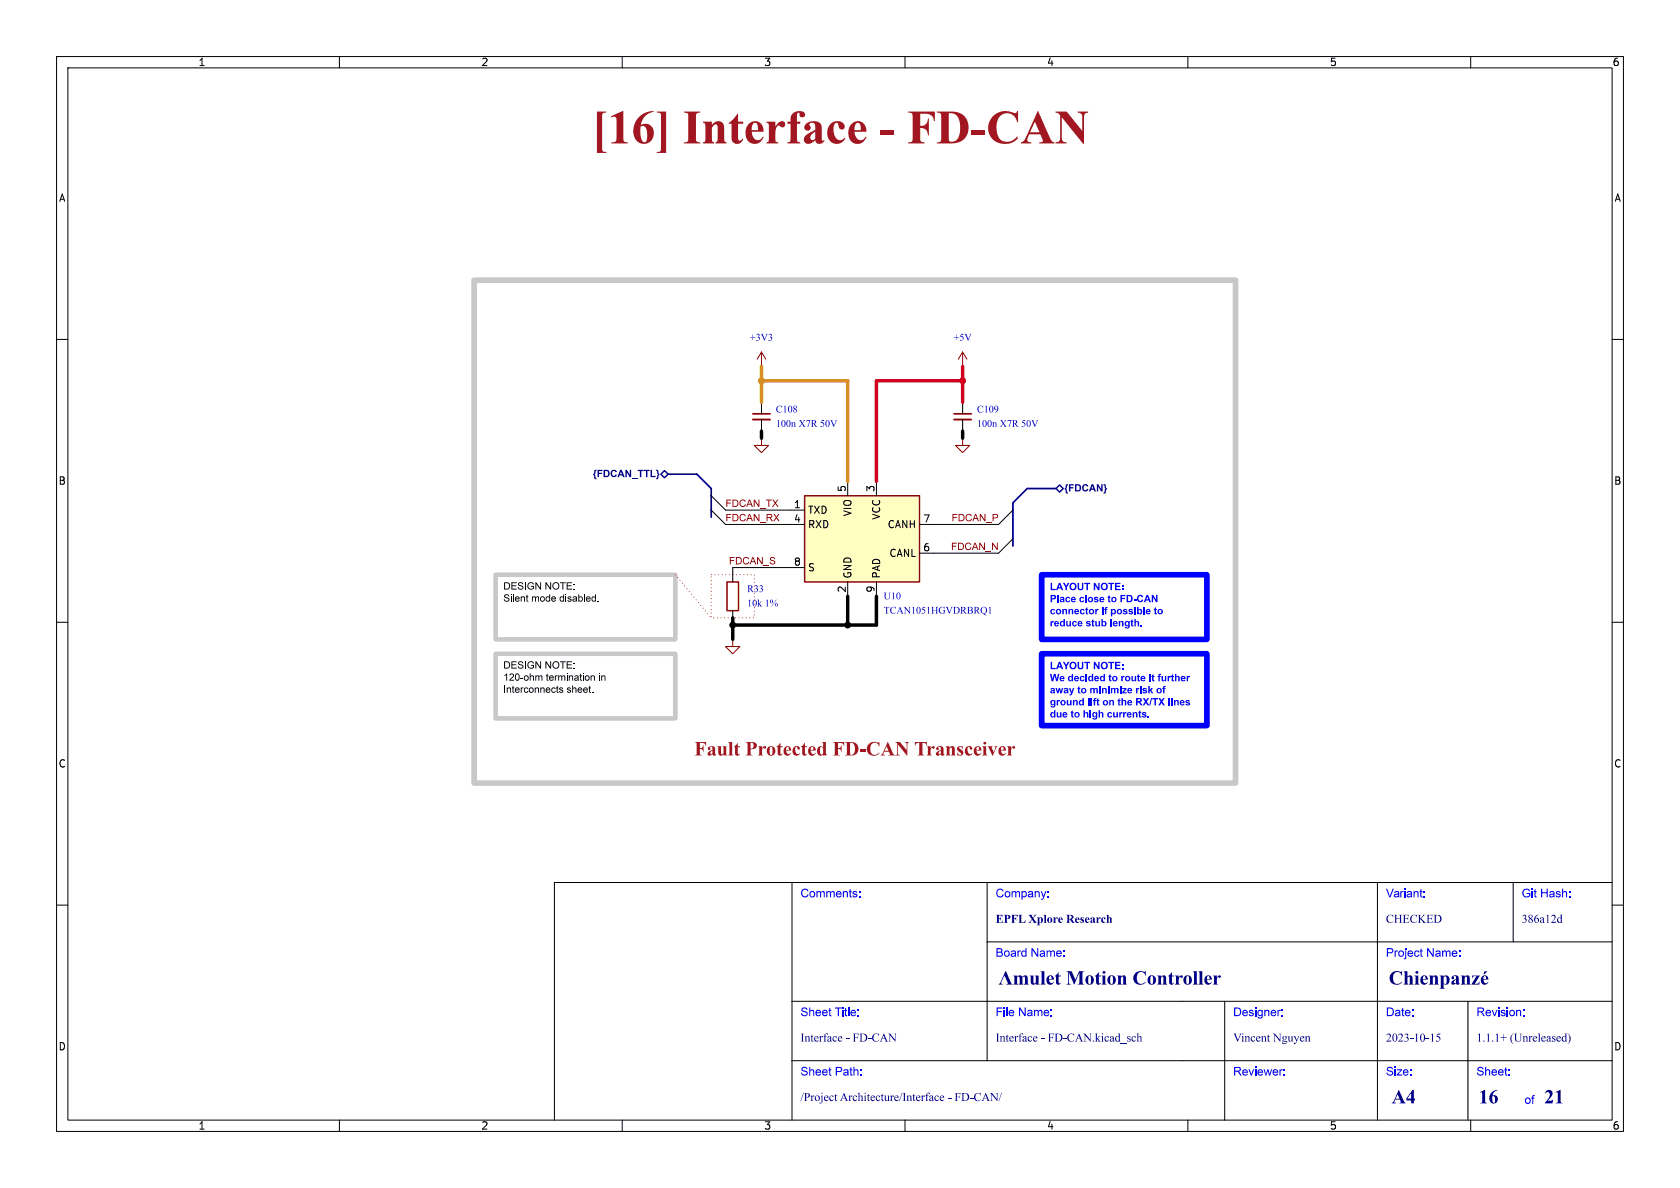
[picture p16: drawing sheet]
<svg xmlns="http://www.w3.org/2000/svg" width="297mm" height="210mm" viewBox="0 0 297 210" stroke-linecap="round" stroke-linejoin="round" font-family="sans-serif">
<defs><g id="words">
<text font-size="8.4" fill="#a21622" x="104.6" y="27.5">[16]Interface- FD-CAN</text>
<text font-size="3.5" fill="#a21622" x="122.8" y="134">FaultProtectedFD-CAN Transceiver</text>
<g font-size="3.5" fill="#00007f">
<text x="188.4" y="175">MotionController</text>
<text x="246" y="196">A4</text>
<text x="261.4" y="196">16</text>
<text x="273" y="196">21</text>
</g>
<g font-size="2.1" fill="#00f">
<text x="141.5" y="159.2">Comments:</text>
<text x="176" y="159.2">Company:</text>
<text x="245" y="159.2">Variant:</text>
<text x="269" y="159.2">Git Hash:</text>
<text x="176" y="169.7">Board Name:</text>
<text x="245" y="169.7">Project Name:</text>
<text x="141.5" y="180.2">Sheet Title:</text>
<text x="176" y="180.2">File Name:</text>
<text x="218" y="180.2">Designer:</text>
<text x="245" y="180.2">Date:</text>
<text x="261" y="180.2">Revision:</text>
<text x="141.5" y="190.7">Sheet Path:</text>
<text x="218" y="190.7">Reviewer:</text>
<text x="245" y="190.7">Size:</text>
<text x="261" y="190.7">Sheet:</text>
<text x="269.5" y="195.7">of</text>
</g>
<g font-size="2.1" fill="#00007f">
<text x="176" y="163.7">EPFL XploreResearch</text>
<text x="245" y="163.7">CHECKED</text>
<text x="269" y="163.7">386a12d</text>
<text x="141.5" y="184.7">Interface- FD-CAN</text>
<text x="176" y="184.7">Interface- FD-CAN.kicad_sch</text>
<text x="218" y="184.7">VincentNguyen</text>
<text x="245" y="184.7">2023-10-15</text>
<text x="261" y="184.7">1.1.1+(Unreleased)</text>
<text x="141.5" y="195.2">/ProjectArchitecture/Interface- FD-CAN/</text>
</g>
<g font-size="1.8">
<text x="35" y="11.9">1</text>
<text x="85" y="11.9">2</text>
<text x="135" y="11.9">3</text>
<text x="185" y="11.9">4</text>
<text x="235" y="11.9">5</text>
<text x="285" y="11.9">6</text>
<text x="10.3" y="35.9">A</text>
<text x="285.3" y="35.9">A</text>
<text x="10.3" y="85.9">B</text>
<text x="140.3" y="89.9">1</text>
<text x="149.6" y="87.1" transform="rotate(-90 149.6 87.1)">5</text>
<text x="154.7" y="87.1" transform="rotate(-90 154.7 87.1)">3</text>
<text x="285.3" y="85.9">B</text>
<text x="140.3" y="92.5">4</text>
<text x="142.7" y="91">TXD</text>
<text x="142.7" y="93.6">RXD</text>
<text x="150.7" y="91.4" transform="rotate(-90 150.7 91.4)">VIO</text>
<text x="155.8" y="92" transform="rotate(-90 155.8 92)">VCC</text>
<text x="156.8" y="93.6">CANH</text>
<text x="163.1" y="92.5">7</text>
<text x="140.3" y="100.1">8</text>
<text x="142.7" y="101.2">S</text>
<text x="157.1" y="98.7">CANL</text>
<text x="163.1" y="97.5">6</text>
<text x="149.6" y="104.8" transform="rotate(-90 149.6 104.8)">2</text>
<text x="150.7" y="102.4" transform="rotate(-90 150.7 102.4)">GND</text>
<text x="154.7" y="104.8" transform="rotate(-90 154.7 104.8)">9</text>
<text x="155.8" y="102.4" transform="rotate(-90 155.8 102.4)">PAD</text>
<text x="89" y="121.1">120-ohm termination in</text>
<text x="89" y="123.2">Interconnects sheet.</text>
<text x="10.3" y="135.9">C</text>
<text x="285.3" y="135.9">C</text>
<text x="10.3" y="185.9">D</text>
<text x="285.3" y="185.9">D</text>
<text x="35" y="199.9">1</text>
<text x="85" y="199.9">2</text>
<text x="135" y="199.9">3</text>
<text x="185" y="199.9">4</text>
<text x="235" y="199.9">5</text>
<text x="285" y="199.9">6</text>
</g>
<g font-size="1.8" fill="#0000c2">
<text x="132.6" y="60.7">+3V3</text>
<text x="168.6" y="60.7">+5V</text>
<text x="137.2" y="73.4">C108</text>
<text x="137.2" y="75.9">100nX7R 50V</text>
<text x="172.7" y="73.4">C109</text>
<text x="172.7" y="75.9">100nX7R 50V</text>
<text x="132.1" y="105.1">R33</text>
<text x="132.1" y="107.7">10k1%</text>
<text x="156.2" y="106.4">U10</text>
<text x="156.2" y="108.9">TCAN1051HGVDRBRQ1</text>
</g>
<g font-size="1.8" fill="#000084">
<text x="104.8" y="84.8">{FDCAN_TTL}</text>
<text x="188.2" y="87.4">{FDCAN}</text>
</g>
<g font-size="1.8" fill="#840000">
<text x="128.3" y="89.8">FDCAN_TX</text>
<text x="128.3" y="92.4">FDCAN_RX</text>
<text x="168.2" y="92.4">FDCAN_P</text>
<text x="128.9" y="100">FDCAN_S</text>
<text x="168.1" y="97.4">FDCAN_N</text>
</g>
<g font-size="1.8" fill="#00f">
<text x="185.6" y="107.2">Place close to FD-CAN</text>
<text x="185.6" y="109.3">connector if possible to</text>
<text x="185.6" y="111.5">reduce stub length.</text>
<text x="185.6" y="121.2">We decided to route it further</text>
<text x="185.6" y="123.3">away to minimize risk of</text>
<text x="185.6" y="127.6">due to high currents.</text>
</g>
</g></defs>
<g fill="none" stroke="#000" stroke-width=".18">
<path d="M10 10h277v190h-277zM12 12h273v186h-273zM60 10v2M110 10v2M160 10v2M210 10v2M260 10v2M10 60h2M285 60h2M10 110h2M285 110h2M10 160h2"/>
<path d="M243.5 156v42M285 160h2M285 156h-110.5v31.5h110.5M174.5 177h110.5M174.5 166.5h110.5M216.5 177v21M259.5 177v21M60 198v2M110 198v2M160 198v2M210 198v2M260 198v2"/>
</g>
<g fill="#00007f">
<path d="M246.1 172a1.71 1.71 0 0 1 1.6-.2l.2-.1v.8a.83 .83 0 0 0-1.1-.6 .83 .83 0 0 0-.5 1.1 .83 .83 0 0 0 .5 .9 .83 .83 0 0 0 1-.4 .92 .92 0 0 1-1.2 .6 1.18 1.18 0 0 1-.9-.9 1.18 1.18 0 0 1 .4-1.2z"/>
<path d="M248.2 171.7h.6v1a.5 .5 0 0 1 .7-.3 .5 .5 0 0 1 .2 .7v.7l.2 .2h-.8l.1-.3v-1l-.1-.1-.3 .2v1l.2 .2h-.8l.1-.3v-1.8z"/>
<path d="M250.1 172.4h.6v1.4l.2 .2h-.8l.1-.3v-1z"/>
<path d="M251.3 172.6a.64 .64 0 0 1 .8-.1 .64 .64 0 0 1 .3 .7h-.8a.45 .45 0 0 0 .2 .6 .45 .45 0 0 0 .6-.3 .69 .69 0 0 1-1 .5 .69 .69 0 0 1-.3-1l.9 .1-.1-.5a.3 .3 0 0 0-.3 .1 .3 .3 0 0 0-.1 .3h-.4z"/>
<path d="M252.6 172.4h.7v.3a.49 .49 0 0 1 .6-.3 .49 .49 0 0 1 .3 .7v.7l.2 .2h-.8l.1-.3v-1l-.1-.1-.3 .3v.9l.1 .2h-.8l.2-.3v-1z"/>
<path d="M254.5 172.4h.7v.3a.65 .65 0 0 1 .8-.1 .65 .65 0 0 1 .3 .8 .62 .62 0 0 1-.4 .6 .62 .62 0 0 1-.7-.1v.7l.2 .2h-.9l.2-.3v-1.6h.5v.8a.31 .31 0 0 0 .4 .2 .31 .31 0 0 0 .2-.4v-.2a.39 .39 0 0 0-.1-.5 .39 .39 0 0 0-.4-.1l-.1 .2h-.5z"/>
<path d="M256.7 172.6l.2-.1a.61 .61 0 0 1 .7-.1 .61 .61 0 0 1 .3 .6v.8h.2a.33 .33 0 0 1-.4 .3 .33 .33 0 0 1-.3-.3 .42 .42 0 0 1-.5 .3 .42 .42 0 0 1-.3-.5h.4l.2 .2 .2-.1v-.5l-.4 .4h-.4l.2-.2a.56 .56 0 0 0 .5-.8h-.3a.3 .3 0 0 1 .1 .3 .3 .3 0 0 1-.4 .2l-.1-.2z"/>
<path d="M258.3 172.4h.6v.3a.49 .49 0 0 1 .7-.3 .49 .49 0 0 1 .2 .7v.7l.2 .2h-.8l.2-.3-.1-1-.1-.1-.3 .3v.9l.2 .2h-.8l.1-.3v-1z"/>
<path d="M260.3 172.4h1.3l-.9 1.5a.71 .71 0 0 0 .9-.4l-.1 .5h-1.4l.9-1.4a.58 .58 0 0 0-.7 .3z"/>
<path d="M262 172.6a.64 .64 0 0 1 .8-.1 .64 .64 0 0 1 .3 .7h-.9a.45 .45 0 0 0 .3 .6 .45 .45 0 0 0 .6-.3 .69 .69 0 0 1-1 .5 .69 .69 0 0 1-.3-1l.9 .1-.1-.5a.3 .3 0 0 0-.3 .1 .3 .3 0 0 0-.1 .3h-.4z"/>
<path d="M262.4 171.7h.6l-.6 .5h-.2z"/>
<path d="M177.8 171.7l1 2.1 .2 .2h-1.1l.3-.1-.6-1.5-.6 1.4 .3 .2h-.8l.4-.4z"/>
<path d="M179.2 172.4h.6v.3a.51 .51 0 0 1 .5-.3 .51 .51 0 0 1 .4 .3 .51 .51 0 0 1 .7-.3 .51 .51 0 0 1 .3 .6v.8l.2 .2h-.9l.2-.3v-.9l-.2-.2-.3 .2 .1 1 .1 .2h-.8l.2-.3v-.9l-.2-.2-.3 .2v1l.2 .2h-.8l.1-.3v-1z"/>
<path d="M182 172.4h.7v1.3l.1 .1 .3-.2v-.9l-.1-.3h.6v1.4l.2 .2h-.7v-.2a.5 .5 0 0 1-.6 .2 .5 .5 0 0 1-.3-.6v-.7z"/>
<path d="M184 171.7h.6v2.1l.2 .2h-.8l.1-.3v-1.8z"/>
<path d="M185.2 172.6a.64 .64 0 0 1 .8-.1 .64 .64 0 0 1 .3 .7h-.8a.45 .45 0 0 0 .2 .6 .45 .45 0 0 0 .6-.3 .69 .69 0 0 1-1 .5 .69 .69 0 0 1-.3-1l.9 .1-.1-.5a.3 .3 0 0 0-.3 .1 .3 .3 0 0 0-.1 .3h-.4z"/>
<path d="M187.1 171.9l.1 .5h.3v.2h-.3v1.2h.1l.2-.1a.42 .42 0 0 1-.5 .4 .42 .42 0 0 1-.3-.6v-.9l-.2-.1z"/>
<circle cx="250.5" cy="171.9" r=".25"/>
</g>
<path d="M140 156v42M243.5 156h-145.5v42M267.5 156v10.5M140 177h34.5M140 187.5h34.5" fill="none" stroke="#000" stroke-width=".18"/>
<path d="M134.6 77.5v1.2h1.3l-1.3 1.3-1.3-1.3h1.3M134.6 62.2l-.7 1.3M134.6 62.2v2.6M134.6 62.2l.8 1.3M170.2 77.5v1.2h-1.3l1.3 1.3 1.2-1.3h-1.2M170.2 62.2l-.8 1.3M170.2 62.2v2.6M170.2 62.2l.7 1.3" fill="none" stroke="#840000" stroke-width=".18"/>
<path d="M142.2 87.6h20.4v15.3h-20.4z" fill="#ffffc2"/>
<path d="M142.2 87.6h20.4v15.3h-20.4zM128.5 102.9h2.1v5.1h-2.1z" fill="none" stroke="#840000" stroke-width=".25"/>
<g fill="none" stroke="#000" stroke-width=".18">
<path d="M134.6 71.1v2.1M134.6 74.2v2M170.2 71.1v2.1M170.2 74.2v2M139.7 90.2h2.5M139.7 92.7h2.5M149.9 85.1v2.5M154.9 85.1v2.5M162.6 92.7h2.5M162.6 97.8h2.5M129.5 101.6v1.3M129.5 108v1.2"/>
<path d="M139.7 100.3h2.5M149.9 102.9v2.5M154.9 102.9v2.5"/>
</g>
<path d="M133.1 74.2h3M168.7 74.2h3" fill="none" stroke="#840000" stroke-width=".33"/>
<path d="M133.1 73.2h3M168.7 73.2h3" fill="none" stroke="#840000" stroke-width=".3"/>
<path d="M129.5 113v1.3h1.3l-1.3 1.3-1.2-1.3h1.2" fill="none" stroke="#840000" stroke-width=".18"/>
<path d="M116.8 83.8l.7-.6 .6 .6-.6 .7zM186.7 86.4l.6-.7 .7 .7-.7 .6z" fill="none" stroke="#000084" stroke-width=".25"/>
<path d="M184.1 101.6h29.3v11.4h-29.3z" fill="none" stroke="#00f" stroke-width="1"/>
<g fill="#00f">
<path d="M185.7 103h.3v1.1h.6v.2h-.9z"/>
<path d="M187.2 103h.3l.5 1.3h-.3l-.1-.3h-.5l-.1 .3h-.3l.2-.5h.6l-.2-.5-.2 .5h-.2z"/>
<path d="M187.9 103h.3l.3 .5 .3-.5h.3l-.5 .8v.5h-.2v-.5z"/>
<path d="M189.2 103.2a.64 .64 0 0 1 1 .1 .64 .64 0 0 1-.3 .9 .64 .64 0 0 1-.8-.5h.2a.39 .39 0 0 0 .5 .4 .39 .39 0 0 0 .2-.6 .36 .36 0 0 0-.4-.3 .36 .36 0 0 0-.3 .5h-.2z"/>
<path d="M190.5 103h.3v.7a.27 .27 0 0 0 .2 .4 .27 .27 0 0 0 .3-.4v-.7h.2v.7a.52 .52 0 0 1-.5 .6 .52 .52 0 0 1-.5-.6z"/>
<path d="M191.7 103h1v.3h-.4v1h-.2v-1h-.4z"/>
<path d="M193.4 103h.2l.5 .9v-.9h.3v1.3h-.3l-.5-.8v.8h-.2z"/>
<path d="M194.8 103.2a.64 .64 0 0 1 1 .1 .64 .64 0 0 1-.4 .9 .64 .64 0 0 1-.8-.5h.3a.39 .39 0 0 0 .5 .4 .39 .39 0 0 0 .1-.6 .36 .36 0 0 0-.4-.3 .36 .36 0 0 0-.2 .5h-.3z"/>
<path d="M195.9 103h1.1v.3h-.4v1h-.3v-1h-.4z"/>
<path d="M197.1 103h1v.3h-.7v.2h.6v.2h-.6v.4h.7v.2h-1z"/>
<path d="M198.4 103.4h.2v.2h-.2z"/>
<path d="M198.4 104.1h.2v.2h-.2z"/>
<path d="M185.7 105.2h.4a.42 .42 0 0 1 .6 .4 .42 .42 0 0 1-.5 .4h-.2v.5h-.3v-.8h.6l.1-.1v-.2h-.4v.3h-.3z"/>
<path d="M186.9 105.2h.3v1.3h-.3z"/>
<path d="M191.9 105.2h.2v1.3h-.2z"/>
<path d="M195.9 105.3l.3-.1v.3h.1v.2h-.1v.5l.2 .2-.3 .1-.2-.2v-.6h-.1z"/>
<path d="M198.1 105.2h.9v.2h-.7v.3h.6v.2h-.6v.6h-.2z"/>
<path d="M199.2 105.2h.4a.65 .65 0 0 1 .6 .6 .65 .65 0 0 1-.5 .7h-.5v-.3h.4a.44 .44 0 0 0 .4-.5 .44 .44 0 0 0-.6-.3v.8h-.2z"/>
<path d="M201.2 105.3a.55 .55 0 0 1 .9 .2l-.2 .1a.36 .36 0 0 0-.6-.1 .36 .36 0 0 0 0 .5l.3 .2 .3-.2h.2a.62 .62 0 0 1-.9 .3 .62 .62 0 0 1 0-1z"/>
<path d="M202.7 105.2h.3l.5 1.3h-.3l-.1-.3h-.5l-.1 .3h-.3l.2-.6h.6l-.2-.4-.1 .4h-.3z"/>
<path d="M203.6 105.2h.3l.5 .8v-.8h.2v1.3h-.2l-.5-.9v.9h-.3z"/>
<path d="M192 107.5l.2-.2v.4h.2v.1h-.2v.5l.2 .3h-.3l-.1-.1v-.7h-.1z"/>
<path d="M195.4 107.4l.4-.1v.2h-.2v.2h.2v.1h-.2v.8h-.3v-.8h-.1z"/>
<path d="M201 107.3h.3v.5a.42 .42 0 0 1 .6 .3 .42 .42 0 0 1-.6 .4v.1h-.3v-.5h.3a.25 .25 0 0 0 .3 .3 .25 .25 0 0 0 .1-.4l-.3-.2-.1 .3h-.3z"/>
<path d="M202.1 107.3h.3v1.3h-.3z"/>
<path d="M204.1 107.5l.3-.2v.4h.1v.1h-.1v.5l.1 .3h-.2l-.2-.1v-.7h-.1z"/>
<path d="M187.5 109.9l.2-.1 .3 .1v-.5h.3v1.3h-.3v-.1a.39 .39 0 0 1-.4 .1 .39 .39 0 0 1-.2-.5h.2a.25 .25 0 0 0 .3 .4 .25 .25 0 0 0 .1-.5l-.3-.1-.1 .2h-.2z"/>
<path d="M193.1 109.6l.2-.1v.3h.2v.2h-.2v.4l.2 .3h-.3l-.1-.1v-.6h-.2z"/>
<path d="M194.7 109.4h.3v.5a.42 .42 0 0 1 .6 .4 .42 .42 0 0 1-.7 .3v.1h-.2v-.5h.3a.25 .25 0 0 0 .3 .4 .25 .25 0 0 0 .1-.5l-.3-.1-.1 .2h-.3z"/>
<path d="M196.3 109.4h.2v1.3h-.2z"/>
<path d="M200 109.6l.2-.1v.3h.2v.2h-.2v.4l.2 .3h-.3l-.1-.1v-.6h-.1z"/>
<path d="M200.5 109.4h.3v.5a.33 .33 0 0 1 .4-.1 .33 .33 0 0 1 .2 .4v.5h-.3v-.7l-.1-.1-.2 .2v.6h-.3z"/>
</g>
<path d="M184.1 115.6h29.3v12.7h-29.3z" fill="none" stroke="#00f" stroke-width="1"/>
<g fill="#00f">
<path d="M185.7 117h.3v1.1h.6v.2h-.9z"/>
<path d="M187.2 117h.3l.5 1.3h-.3l-.1-.3h-.5l-.1 .3h-.3l.2-.5h.6l-.2-.5-.2 .5h-.2z"/>
<path d="M187.9 117h.3l.3 .5 .3-.5h.3l-.5 .8v.5h-.2v-.6z"/>
<path d="M189.2 117.1a.64 .64 0 0 1 1 .2 .64 .64 0 0 1-.3 .9 .64 .64 0 0 1-.8-.5l.2-.1a.39 .39 0 0 0 .5 .5 .39 .39 0 0 0 .2-.7 .36 .36 0 0 0-.4-.2 .36 .36 0 0 0-.3 .4h-.2z"/>
<path d="M190.5 117h.3v.7a.27 .27 0 0 0 .2 .4 .27 .27 0 0 0 .3-.4v-.7h.2v.7a.52 .52 0 0 1-.5 .6 .52 .52 0 0 1-.5-.6z"/>
<path d="M191.7 117h1v.2h-.4v1.1h-.2v-1.1h-.4z"/>
<path d="M193.4 117h.2l.5 .9v-.9h.3v1.3h-.3l-.5-.9v.9h-.2z"/>
<path d="M194.8 117.1a.64 .64 0 0 1 1 .2 .64 .64 0 0 1-.4 .9 .64 .64 0 0 1-.8-.5l.3-.1a.39 .39 0 0 0 .5 .5 .39 .39 0 0 0 .1-.7 .36 .36 0 0 0-.4-.2 .36 .36 0 0 0-.2 .4h-.3z"/>
<path d="M195.9 117h1.1v.2h-.4v1.1h-.3v-1.1h-.4z"/>
<path d="M197.1 117h1v.2h-.7v.3h.6v.2h-.6v.4h.7v.2h-1z"/>
<path d="M198.4 117.4h.2v.2h-.2z"/>
<path d="M198.4 118.1h.2v.2h-.2z"/>
<path d="M185.6 119.1h.3l.2 .9 .2-.9h.3l.2 .9 .2-.9h.3l-.3 1.3h-.3l-.3-.9-.2 .9h-.3z"/>
<path d="M188.9 119.6l.3-.1 .3 .1v-.5h.2v1.3h-.2v-.1a.39 .39 0 0 1-.5 .1 .39 .39 0 0 1-.2-.5h.3a.25 .25 0 0 0 .3 .4 .25 .25 0 0 0 .1-.5l-.3-.1-.1 .2h-.3z"/>
<path d="M191.9 119.1h.3v.3h-.3z"/>
<path d="M192.5 119.6l.3-.1 .2 .1v-.5h.3v1.3h-.3v-.1a.39 .39 0 0 1-.4 .1 .39 .39 0 0 1-.2-.5h.2a.25 .25 0 0 0 .3 .4 .25 .25 0 0 0 .1-.5l-.2-.1-.2 .2h-.2z"/>
<path d="M194.5 119.6l.3-.1 .3 .1v-.5h.2v1.3h-.2v-.1a.39 .39 0 0 1-.5 .1 .39 .39 0 0 1-.2-.5h.3a.25 .25 0 0 0 .3 .4 .25 .25 0 0 0 .1-.5l-.3-.1-.1 .2h-.3z"/>
<path d="M196.1 119.3l.2-.1v.3h.2v.2h-.2v.4l.2 .3h-.2l-.2-.1v-.6h-.1z"/>
<path d="M201.1 119.3l.3-.1v.3h.1v.2h-.1v.4l.1 .3h-.2l-.2-.1v-.6h-.1z"/>
<path d="M203.2 119.1h.2v.3h-.2z"/>
<path d="M203.7 119.3l.2-.1v.3h.2v.2h-.2v.4l.2 .3h-.2l-.2-.1v-.6h-.1z"/>
<path d="M204.8 119.2l.5-.1-.1 .2-.2 .1v.1h.2v.2h-.2v.7h-.2v-.7h-.1z"/>
<path d="M207.1 119.3l.3-.1v.3h.2v.2h-.2v.4l.2 .3h-.3l-.1-.1-.1-.6h-.1z"/>
<path d="M207.7 119.1h.3v.5a.33 .33 0 0 1 .4-.1 .33 .33 0 0 1 .2 .4v.5h-.3v-.7h-.1l-.2 .1v.6h-.3z"/>
<path d="M190.6 121.4l.2-.1v.3h.2v.2h-.2v.5l.2 .2-.2 .1-.2-.2v-.6h-.1z"/>
<path d="M203 121.3h.3v.7l.2-.4h.3l-.3 .4 .4 .6h-.3l-.2-.5-.1 .5h-.3z"/>
<path d="M205.7 121.3h.4v.1l-.2 .1v.1h.1v.2h-.1v.8h-.3v-.8h-.1z"/>
<path d="M185.8 123.9l.3-.2 .2 .2v-.1h.3v.8a.45 .45 0 0 1-.4 .5 .45 .45 0 0 1-.5-.3l.6 .1v-.3a.38 .38 0 0 1-.4 0 .38 .38 0 0 1-.2-.4h.2a.24 .24 0 0 0 .3 .3 .24 .24 0 0 0 .1-.4l-.2-.2-.2 .3h-.2z"/>
<path d="M186.8 123.8h.2v.1l.4-.1-.1 .2a.25 .25 0 0 0-.3 .1 .25 .25 0 0 0 .1 .3v.3h-.3z"/>
<path d="M187.6 123.9a.49 .49 0 0 1 .8 .1 .49 .49 0 0 1-.3 .7 .49 .49 0 0 1-.6-.5h.2a.27 .27 0 0 0 .4 .3 .27 .27 0 0 0 0-.5 .23 .23 0 0 0-.3 0 .23 .23 0 0 0-.1 .2h-.2z"/>
<path d="M188.6 123.8h.2v.4a.22 .22 0 0 0 .1 .3 .22 .22 0 0 0 .3 0 .22 .22 0 0 0 0-.3v-.4h.2v.9h-.2v-.1a.33 .33 0 0 1-.4 .1 .33 .33 0 0 1-.2-.3z"/>
<path d="M189.7 123.8h.2v.1a.33 .33 0 0 1 .4-.2 .33 .33 0 0 1 .2 .4v.6h-.2v-.5a.21 .21 0 0 0-.2-.3 .22 .22 0 0 0-.2 .4v.4h-.2z"/>
<path d="M190.8 123.9l.3-.2 .3 .2v-.5h.2v1.3h-.2v-.1a.39 .39 0 0 1-.5 .1 .39 .39 0 0 1-.2-.5h.3a.25 .25 0 0 0 .3 .3 .25 .25 0 0 0 .1-.4l-.3-.2-.1 .3h-.3z"/>
<path d="M192.3 123.4h.3v1.3h-.3z"/>
<path d="M192.8 123.8h.3v.9h-.3z"/>
<path d="M193.4 123.5l.5-.1-.1 .2h-.2v.2h.2v.1h-.2v.8h-.2v-.8h-.2z"/>
<path d="M193.9 123.6l.3-.2v.4h.1v.1h-.1v.5l.2 .3h-.3l-.1-.1-.1-.7h-.1z"/>
<path d="M195.1 123.9a.49 .49 0 0 1 .8 .1 .49 .49 0 0 1-.3 .7 .49 .49 0 0 1-.6-.5h.2a.27 .27 0 0 0 .4 .3 .27 .27 0 0 0 0-.5 .23 .23 0 0 0-.3 0 .23 .23 0 0 0-.1 .2h-.2z"/>
<path d="M196.1 123.8h.2v.1a.33 .33 0 0 1 .4-.2 .33 .33 0 0 1 .2 .4v.6h-.2v-.5a.21 .21 0 0 0-.2-.3 .22 .22 0 0 0-.2 .4v.4h-.2z"/>
<path d="M197.7 123.6l.2-.2v.4h.2v.1h-.2v.5l.2 .3h-.2l-.2-.1v-.7h-.1z"/>
<path d="M198.3 123.4h.2v.5a.33 .33 0 0 1 .4-.1 .33 .33 0 0 1 .2 .3v.6h-.2l-.1-.7-.1-.1-.2 .1v.7h-.2z"/>
<path d="M199.4 123.9a.44 .44 0 0 1 .5-.1 .44 .44 0 0 1 .2 .5h-.6l.2 .2h.4a.45 .45 0 0 1-.5 .2 .45 .45 0 0 1-.3-.6h.6l-.2-.2-.2 .2h-.2z"/>
<path d="M200.8 123.4h.6a.37 .37 0 0 1 .5 .3 .37 .37 0 0 1-.4 .4l.5 .6h-.3l-.3-.5h-.2l-.1 .5h-.3v-.8h.7l.1-.1-.1-.2h-.4v.3h-.3z"/>
<path d="M202 123.4h.3l.3 .4 .2-.4h.3l-.4 .6 .5 .7h-.3l-.3-.4-.3 .4h-.3l.4-.7z"/>
<path d="M203.5 123.4h.2l-.3 1.3h-.2z"/>
<path d="M203.7 123.4h1v.2h-.4v1.1h-.2v-1.1h-.4z"/>
<path d="M204.8 123.4h.3l.2 .4 .3-.4h.3l-.4 .6 .4 .7h-.3l-.3-.4-.2 .4h-.3l.4-.7z"/>
<path d="M206.6 123.4h.2v1.3h-.2z"/>
<path d="M207.1 123.4h.2v.2h-.2z"/>
<path d="M207.1 123.8h.2v.9h-.2z"/>
<path d="M207.5 123.8h.3v.1a.33 .33 0 0 1 .4-.2 .33 .33 0 0 1 .2 .4v.6h-.3v-.5a.21 .21 0 0 0-.2-.3 .21 .21 0 0 0-.1 .4v.4h-.3z"/>
<path d="M208.7 123.9a.44 .44 0 0 1 .5-.1 .44 .44 0 0 1 .2 .5h-.6l.2 .2h.4a.45 .45 0 0 1-.6 .2 .45 .45 0 0 1-.2-.6h.6l-.2-.2-.2 .2h-.2z"/>
<path d="M209.6 123.8h.5l.3 .2h-.6a.48 .48 0 0 1 .5 .6l-.5 .1-.3-.3h.3l.2 .1 .2-.1a.6 .6 0 0 1-.6-.5z"/>
<path d="M185.8 126l.3-.1 .2 .1v-.5h.3v1.3h-.2v-.1a.39 .39 0 0 1-.5 .1 .39 .39 0 0 1-.2-.5h.2a.25 .25 0 0 0 .3 .4 .25 .25 0 0 0 .1-.5l-.2-.1-.2 .2h-.2z"/>
<path d="M189.4 125.7l.2-.1v.3h.2v.2h-.2v.4l.2 .3h-.2l-.2-.1v-.6h-.1z"/>
<path d="M191.6 125.5h.2v.5a.33 .33 0 0 1 .4-.1 .33 .33 0 0 1 .2 .4v.5h-.2l-.1-.7h-.1l-.2 .1v.6h-.2z"/>
<path d="M192.6 125.5h.3v.3h-.3z"/>
<path d="M194.2 125.5h.3v.5a.33 .33 0 0 1 .4-.1 .33 .33 0 0 1 .2 .4v.5h-.3v-.7h-.1l-.2 .1v.6h-.3z"/>
<path d="M201.3 125.7l.3-.1v.3h.2v.2h-.2v.4l.2 .3h-.3l-.1-.1-.1-.6h-.1z"/>
</g>
<path d="M87.6 115.6h31.8v11.4h-31.8zM87.6 101.6h31.8v11.4h-31.8z" fill="none" stroke="#c8c8c8" stroke-width=".8"/>
<g fill="#000">
<path d="M89.2 105.2a.51 .51 0 0 1 .8 .2h-.1a.28 .28 0 0 0-.3-.2 .28 .28 0 0 0-.3 .3 .6 .6 0 0 1 .7 .7 .54 .54 0 0 1-.5 .2 .54 .54 0 0 1-.4-.5h.1a.33 .33 0 0 0 .4 .3 .33 .33 0 0 0 .3-.3l-.1-.1a.48 .48 0 0 1-.5-.1 .48 .48 0 0 1-.1-.5zM89.1 116.9h.5a.65 .65 0 0 1 .6 .6 .65 .65 0 0 1-.6 .7h-.5v-.2h.5a.49 .49 0 0 0 .4-.5 .49 .49 0 0 0-.4-.4h-.3v.9h-.2zM89.1 102.9h.5a.65 .65 0 0 1 .6 .7 .65 .65 0 0 1-.6 .6h-.5v-.1h.5a.49 .49 0 0 0 .4-.5 .49 .49 0 0 0-.4-.5h-.3v1h-.2zM90.3 105.1h.1v.1h-.1zM90.3 105.4h.1v1h-.1zM90.4 116.9h.9v.2h-.7v.3h.7v.2h-.7v.4h.8v.2h-1zM90.4 102.9h.9v.2h-.7v.4h.7v.1h-.7v.5h.8v.1h-1zM90.7 105.1h.1v1.3h-.1zM91.2 119.2a.54 .54 0 0 1 .6 .1 .54 .54 0 0 1 0 .7 .44 .44 0 0 1-.5 .3 .44 .44 0 0 1-.3-.6h.2a.31 .31 0 0 0 .3 .5 .31 .31 0 0 0 .2-.5 .31 .31 0 0 0-.2-.5 .31 .31 0 0 0-.3 .5h-.2zM91.1 105.5a.43 .43 0 0 1 .6 0 .43 .43 0 0 1 .2 .4h-.7l.2 .3 .5-.1a.45 .45 0 0 1-.6 .2 .45 .45 0 0 1-.3-.5h.7l-.2-.2-.5 .2zM91.7 117a.51 .51 0 0 1 .8 .3h-.2a.28 .28 0 0 0-.3-.3 .28 .28 0 0 0-.2 .3 .6 .6 0 0 1 .7 .7 .54 .54 0 0 1-.6 .2 .54 .54 0 0 1-.4-.4h.2a.33 .33 0 0 0 .3 .3 .33 .33 0 0 0 .4-.4h-.2a.48 .48 0 0 1-.4-.2 .48 .48 0 0 1-.1-.5zM91.7 103a.51 .51 0 0 1 .8 .3h-.2a.28 .28 0 0 0-.3-.2 .28 .28 0 0 0-.2 .3 .6 .6 0 0 1 .7 .6 .54 .54 0 0 1-.6 .2 .54 .54 0 0 1-.4-.4h.2a.33 .33 0 0 0 .3 .3 .33 .33 0 0 0 .4-.3l-.2-.1a.48 .48 0 0 1-.4-.2 .48 .48 0 0 1-.1-.5z"/>
<path d="M92.1 105.4h.1v.2a.33 .33 0 0 1 .4-.2 .33 .33 0 0 1 .2 .4v.6h-.1l-.1-.7-.1-.1-.3 .1v.7h-.1zM92.8 116.9h.2v1.3h-.2zM92.8 102.9h.2v1.3h-.2zM93.1 105.2l.1-.1v.3h.2v.2h-.2v.5l.2 .3-.3-.1v-.7h-.1zM93.4 117a.59 .59 0 0 1 1 .3h-.2a.49 .49 0 0 0-.6-.1 .49 .49 0 0 0-.1 .7 .49 .49 0 0 0 .6 .1l.1-.3h-.3v-.2h.5v.5a.69 .69 0 0 1-1 0 .69 .69 0 0 1 0-1zM93.4 103.1a.59 .59 0 0 1 1 .2h-.2a.49 .49 0 0 0-.6-.1 .49 .49 0 0 0-.1 .7 .49 .49 0 0 0 .6 .1l.1-.3h-.3v-.1h.5v.4a.69 .69 0 0 1-1 .1 .69 .69 0 0 1 0-1zM94 105.4h.2v.2l.2-.2 .3 .2 .2-.2 .3 .1 .1 .9h-.2v-.7l-.1-.1-.2 .1-.1 .7h-.1v-.7l-.2-.1-.2 .1v.7h-.2zM94.6 116.9h.2l.7 1v-1h.2v1.3h-.2l-.7-1v1h-.2zM94.6 102.9h.2l.7 1v-1h.2v1.3h-.2l-.7-1v1h-.2zM95.6 105.5a.46 .46 0 0 1 .7 .1 .46 .46 0 0 1-.2 .7 .46 .46 0 0 1-.6-.4h.1a.28 .28 0 0 0 .4 .2 .28 .28 0 0 0 .1-.5 .28 .28 0 0 0-.5 .2l-.1 .1zM96.4 116.9h.2l.7 1v-1h.1v1.3h-.1l-.7-1v1h-.2zM96.4 102.9h.2l.7 1v-1h.1v1.3h-.1l-.7-1v1h-.2z"/>
<path d="M96.6 105.5l.2-.1 .3 .2v-.5h.2v1.3h-.2v-.2a.37 .37 0 0 1-.4 .1 .37 .37 0 0 1-.2-.4h.1a.29 .29 0 0 0 .3 .2 .29 .29 0 0 0 .3-.3 .29 .29 0 0 0-.3-.2h-.2l-.1 .3h-.1zM97.6 105.5a.43 .43 0 0 1 .5 0 .43 .43 0 0 1 .2 .4h-.7l.2 .3 .5-.1a.45 .45 0 0 1-.6 .2 .45 .45 0 0 1-.2-.5h.6l-.2-.2-.4 .2zM97.8 117.1a.63 .63 0 0 1 1 .1 .63 .63 0 0 1-.3 .9 .63 .63 0 0 1-.8-.5h.1a.47 .47 0 0 0 .6 .4 .47 .47 0 0 0 .3-.7 .47 .47 0 0 0-.6-.2l-.2 .2-.1 .3h-.1zM97.8 103.1a.63 .63 0 0 1 1 .1 .63 .63 0 0 1-.3 .9 .63 .63 0 0 1-.8-.5h.1a.47 .47 0 0 0 .6 .4 .47 .47 0 0 0 .3-.6 .47 .47 0 0 0-.6-.3l-.2 .2-.1 .3h-.1zM99 116.9h1v.2h-.4v1.1h-.2v-1.1h-.4zM99 102.9h1v.2h-.4v1.1h-.2v-1.1h-.4zM99 105.5l.3-.1 .3 .2v-.5h.1v1.3h-.1v-.2a.37 .37 0 0 1-.5 .1 .37 .37 0 0 1-.2-.4h.2a.29 .29 0 0 0 .3 .2 .29 .29 0 0 0 .3-.3 .29 .29 0 0 0-.4-.2h-.1l-.1 .3h-.2zM100 105.1h.1v.1h-.1zM100 105.4h.1v1h-.1zM100.2 119h.1v.2h-.1zM100.2 116.9h.9v.2h-.8v.3h.8v.2h-.8v.4h.8v.2h-.9zM100.2 102.9h.9v.2h-.8v.4h.8v.1h-.8v.5h.8v.1h-.9z"/>
<path d="M100.4 105.5l.4-.1 .2 .3-.4-.1-.1 .1a.42 .42 0 0 1 .4 .1 .42 .42 0 0 1 .1 .5l-.4 .1-.3-.3 .2 .1a.2 .2 0 0 0 .3 .1 .2 .2 0 0 0 .1-.3 .2 .2 0 0 0-.3-.1l-.2-.1zM101.4 117.3h.2v.1h-.2zM101.4 118h.2v.2h-.2zM101.4 103.3h.2v.1h-.2zM101.4 104.1h.2v.1h-.2zM101.3 105.5a.4 .4 0 0 1 .4-.1 .4 .4 0 0 1 .3 .3l.1 .7-.2-.2a.37 .37 0 0 1-.4 .2 .37 .37 0 0 1-.3-.3h.2a.22 .22 0 0 0 .2 .1 .22 .22 0 0 0 .2-.3l-.6 .2 .2-.2 .4-.1-.1-.2-.5 .1zM102.2 105.1h.2v.5a.41 .41 0 0 1 .5 0 .41 .41 0 0 1 0 .6 .41 .41 0 0 1-.5 0v.2h-.2v-.5h.2a.29 .29 0 0 0 .4 .3 .3 .3 0 0 0 0-.6h-.2l-.2 .3h-.2zM103 119h.2v.2h-.2zM103.2 105.1h.2v1.3h-.2zM103.7 105.5a.43 .43 0 0 1 .5 0 .43 .43 0 0 1 .2 .4h-.7l.2 .3 .5-.1a.45 .45 0 0 1-.6 .2 .45 .45 0 0 1-.2-.5h.7l-.3-.2-.4 .2zM104.7 105.5l.2-.1 .3 .2v-.5h.2v1.3h-.2v-.2a.37 .37 0 0 1-.4 .1 .37 .37 0 0 1-.2-.4h.1a.29 .29 0 0 0 .3 .2 .29 .29 0 0 0 .3-.3 .29 .29 0 0 0-.3-.2h-.2l-.1 .3h-.1zM105.6 106.2h.2v.2h-.2z"/>
<path d="M105.9 119h.2v.2h-.2zM89.1 121.2h.2v1.3h-.2zM89.2 119.4l.4-.4v1.3h-.1v-1l-.3 .2zM90.2 119.2a.44 .44 0 0 1 .6 .1 .44 .44 0 0 1-.3 .6l-.3 .3h.7v.1h-.9l.2-.4a.45 .45 0 0 0 .4-.2 .45 .45 0 0 0-.1-.5l-.4 .2zM90.6 121.3l.2-.1v.3h.1v.2h-.1v.5l.1 .3-.3-.1v-.7h-.1zM93.6 119h.2v.5l.3-.1 .3 .1v.8h-.2v-.6l-.2-.2-.2 .2v.6h-.2zM96.6 119.2l.2-.1v.3h.2v.2h-.2v.5l.2 .2h-.3l-.1-.7h-.1zM98.4 121.3l.2-.1v.3h.1v.2h-.1v.5l.2 .3-.4-.1v-.7h-.1zM101.2 121.2h.1v.5l.3-.2 .3 .1v.9h-.1l-.1-.7-.1-.1-.3 .1v.7h-.1zM102.6 119.2l.1-.1v.3h.2v.2h-.2v.5l.2 .2h-.3v-.7h-.1zM104.1 121.3l.2-.1v.3h.2v.2h-.2v.5l.2 .3-.3-.1-.1-.7h-.1z"/>
</g>
<path d="M119.4 101.6l6.3 7.6M125.7 101.6h7.6v7.6h-7.6z" fill="none" stroke="#f00" stroke-width=".18" stroke-dasharray="0 .6"/>
<path d="M83.8 49.5h134.6v88.9h-134.6z" fill="none" stroke="#c8c8c8" stroke-width="1"/>
<path d="M118.1 83.8h5.1l2.5 2.6v5M186.7 86.4h-5.1l-2.5 2.5v7.6" fill="none" stroke="#000084" stroke-width=".3"/>
<path d="M134.6 76.2v1.3M170.2 76.2v1.3M129.5 109.2v3.8M149.9 105.4v5.1M154.9 105.4v5.1h-25.4" fill="none" stroke="#000" stroke-width=".61"/>
<path d="M125.7 87.6l2.6 2.6h11.4M125.7 90.2l2.6 2.5h11.4M179.1 90.2l-2.6 2.5h-11.4M179.1 95.3l-2.6 2.5h-11.4M139.7 100.3h-10.2v1.3" fill="none" stroke="#000" stroke-width=".18"/>
<path d="M134.6 67.3h15.3v17.8M134.6 64.8v6.3" fill="none" stroke="#dc8e00" stroke-width=".61"/>
<path d="M170.2 64.8v6.3M170.2 67.3h-15.3v17.8" fill="none" stroke="#d40020" stroke-width=".61"/>
<circle cx="170.2" cy="67.3" r=".52" fill="#d40020" stroke="#d40020" stroke-width=".18"/>
<circle cx="134.6" cy="67.3" r=".52" fill="#dc8e00" stroke="#dc8e00" stroke-width=".18"/>
<g fill="#000" stroke="#000" stroke-width=".18">
<circle cx="129.5" cy="110.5" r=".52"/>
<circle cx="149.9" cy="110.5" r=".52"/>
</g>
<use href="#words"/>
</svg>
